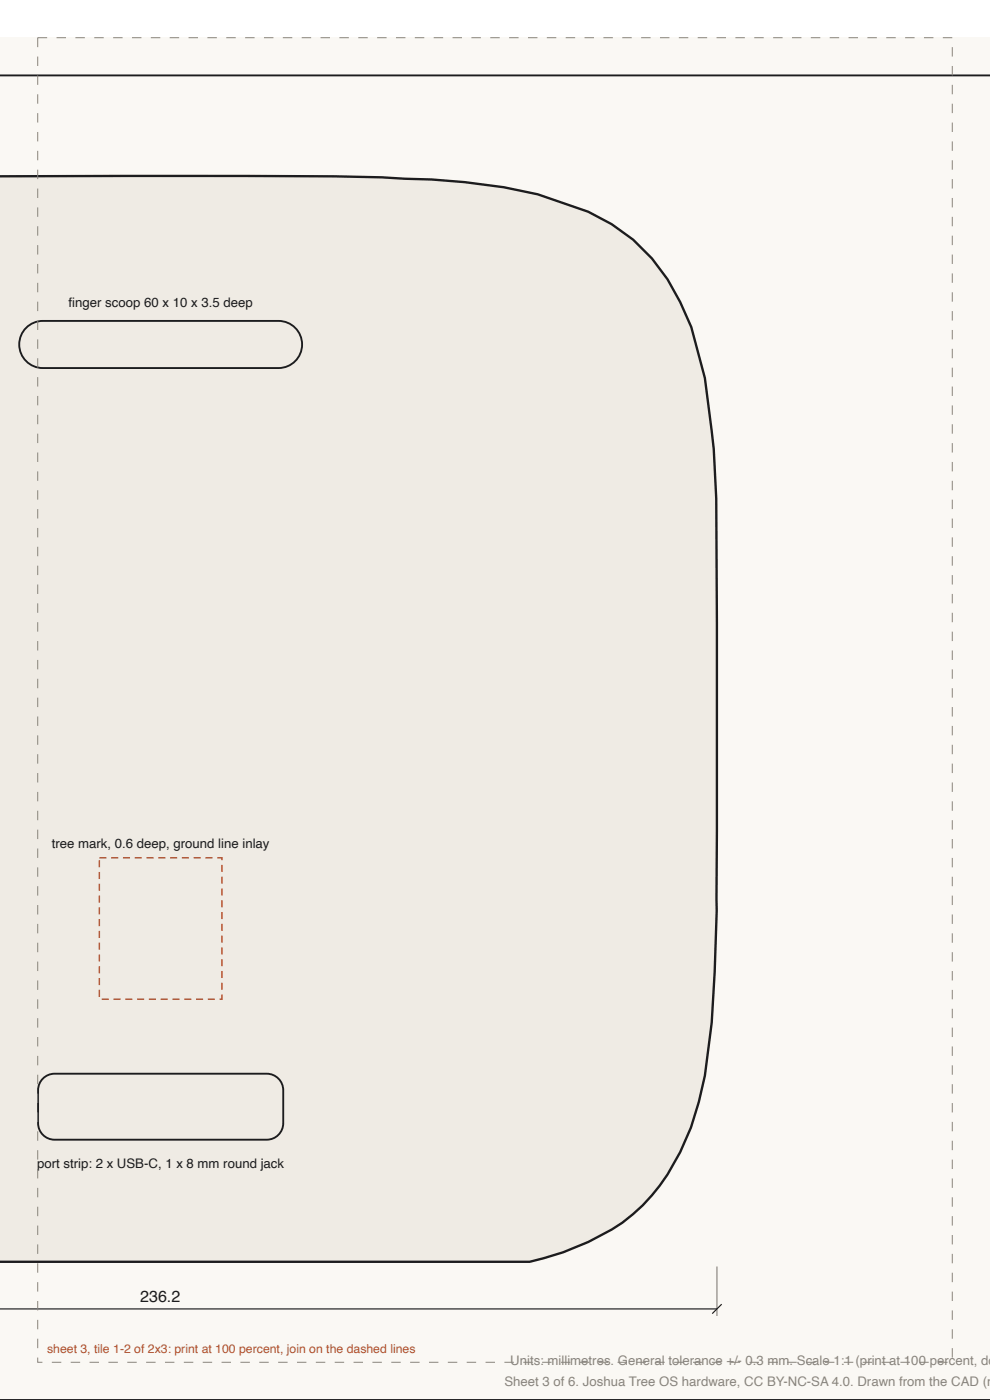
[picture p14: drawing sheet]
<svg xmlns="http://www.w3.org/2000/svg" width="210mm" height="297mm" viewBox="0 0 210 297" stroke-linecap="round" stroke-linejoin="round" font-family="sans-serif">
<defs><g id="words">
<text font-size="3.4" fill="#1c1c1e" x="29.7" y="276.2">236.2</text>
<g font-size="2.8" fill="#1c1c1e">
<text x="14.5" y="65.1">finger scoop 60 x 10 x 3.5 deep</text>
<text x="11" y="180">tree mark, 0.6 deep, ground line inlay</text>
<text x="7.9" y="247.8">port strip: 2 x USB-C, 1 x 8 mm round jack</text>
</g>
<g font-size="2.8" fill="#8a857c">
<text x="107" y="294">Sheet 3 of 6. Joshua Tree OS hardware, CC BY-NC-SA 4.0. Drawn from the CAD (ni</text>
<text x="108.2" y="289.5">Units: millimetres. General tolerance +/- 0.3 mm. Scale 1:1 (print at 100 percent, do</text>
</g>
<text font-size="2.6" fill="#b5502c" x="10" y="287">sheet 3, tile 1-2 of 2x3: print at 100 percent, join on the dashed lines</text>
</g></defs>
<path d="M-.1 8h210.1v289.1h-210.1z" fill="#faf8f4"/>
<path d="M-.1 16h210.1M-.1 297h210.1" fill="none" stroke="#1c1c1e" stroke-width=".4"/>
<path d="M-.1 37.4h71.1l10 .2 4.9 .3a131.4 131.4 0 0 1 28.2 3.3l10.7 3.7a38 38 0 0 1 19.5 19.2l2.3 5.3 2.9 10.8 1.9 15 .5 10.6 .2 70.6a480.5 480.5 0 0 1-1.1 40.5l-1.5 11.3a55.1 55.1 0 0 1-9.6 23.3 37.3 37.3 0 0 1-15.1 12l-5.4 2.2-7 2h-112.5z" fill-rule="evenodd" fill="#efebe4" stroke="#1c1c1e" stroke-width=".5"/>
<path d="M5.9 69.3a5 5 0 0 1 3.2-1.2h50a5 5 0 0 1 5 5 5 5 0 0 1-5 5h-50a5 5 0 0 1-4.7-3.3 5 5 0 0 1 1.5-5.5zM9.1 228.8a3.5 3.5 0 0 1 2.5-1h45a3.5 3.5 0 0 1 3.5 3.5v7a3.5 3.5 0 0 1-3.5 3.5h-45a3.5 3.5 0 0 1-3.5-3.5v-7a3.5 3.5 0 0 1 1-2.5z" fill="none" stroke="#1c1c1e" stroke-width=".4"/>
<path d="M21.1 182h26v30h-26z" fill="none" stroke="#b5502c" stroke-width=".3" stroke-dasharray="1.5 1" stroke-linecap="butt"/>
<path d="M152.1 268.7v10.5" fill="none" stroke="#8a857c" stroke-width=".25"/>
<path d="M0 277.7h152.1" fill="none" stroke="#1c1c1e" stroke-width=".25"/>
<path d="M153.1 276.7l-2 2z" fill="#000" stroke="#1c1c1e" stroke-width=".25"/>
<path d="M8 8h194v281h-194z" fill="none" stroke="#8a857c" stroke-width=".21" stroke-dasharray="2 2" stroke-linecap="butt"/>
<use href="#words"/>
</svg>
